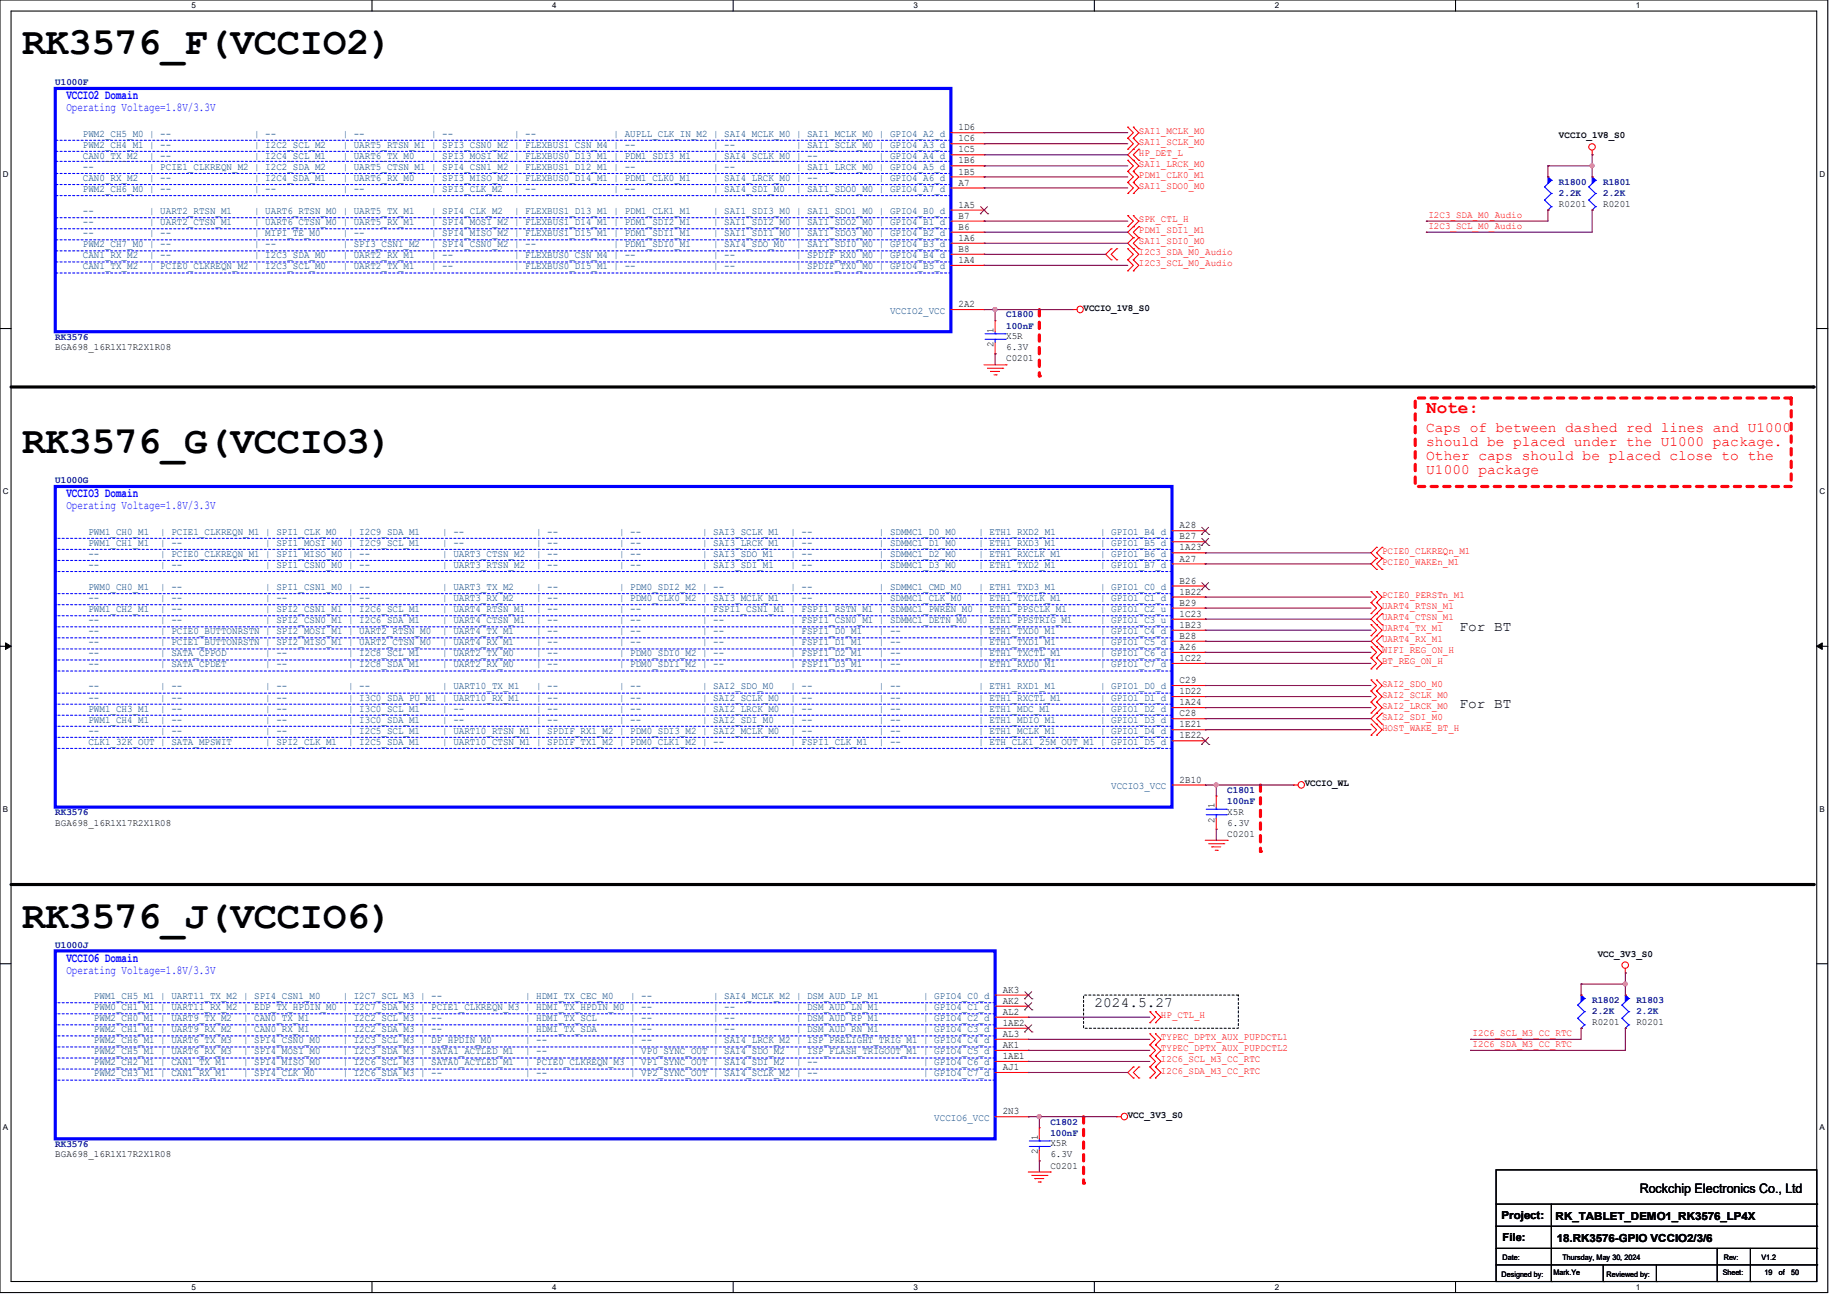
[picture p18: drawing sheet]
<svg xmlns="http://www.w3.org/2000/svg" width="297mm" height="210mm" viewBox="0 0 297 210" stroke-linecap="round" stroke-linejoin="round" font-family="sans-serif">
<defs><g id="words">
<g font-size="6.2">
<text x="3.6" y="8.8">RK3576_F(VCCIO2)</text>
<text x="3.6" y="72.8">RK3576_G(VCCIO3)</text>
<text x="3.6" y="149.2">RK3576_J(VCCIO6)</text>
</g>
<text font-size="2.8" fill="#f00" x="229.4" y="66.4">Note:</text>
<g font-size="2.3" fill="#f00">
<text x="229.4" y="69.4">Caps of between dashed red lines and U1000</text>
<text x="229.4" y="71.7">should be placed under the U1000 package.</text>
<text x="229.4" y="74">Other caps should be placed close to the</text>
<text x="229.4" y="76.3">U1000 package</text>
</g>
<g font-size="2.3">
<text x="234.7" y="101.4">For BT</text>
<text x="234.7" y="113.9">For BT</text>
<text x="176" y="161.9">2024.5.27</text>
</g>
<g font-size="2.1" fill="#00f">
<text x="10.7" y="16">VCCIO2 Domain</text>
<text x="10.7" y="80">VCCIO3 Domain</text>
<text x="10.7" y="154.6">VCCIO6 Domain</text>
</g>
<text font-size="2.1" x="263.7" y="191.9">Rockchip Electronics Co., Ltd</text>
<g font-size="1.9" fill="#00f">
<text x="10.7" y="17.9">Operating Voltage=1.8V/3.3V</text>
<text x="10.7" y="81.9">Operating Voltage=1.8V/3.3V</text>
<text x="10.7" y="156.5">Operating Voltage=1.8V/3.3V</text>
</g>
<g font-size="1.8">
<text x="241.5" y="196">Project:</text>
<text x="250.2" y="196.2">RK_TABLET_DEMO1_RK3576_LP4X</text>
<text x="241.6" y="199.6">File:</text>
<text x="250.4" y="199.7">18.RK3576-GPIO VCCIO2/3/6</text>
</g>
<g font-size="1.6" fill="#000080">
<text x="8.9" y="13.7">U1000F</text>
<text x="250.7" y="29.7">R1800</text>
<text x="257.8" y="29.7">R1801</text>
<text x="250.7" y="31.5">2.2K</text>
<text x="257.8" y="31.5">2.2K</text>
<text x="161.8" y="51.1">C1800</text>
<text x="161.8" y="52.8">100nF</text>
<text x="8.9" y="54.6">RK3576</text>
<text x="8.9" y="77.7">U1000G</text>
<text x="8.9" y="131.1">RK3576</text>
<text x="197.4" y="127.5">C1801</text>
<text x="197.4" y="129.3">100nF</text>
<text x="8.9" y="152.4">U1000J</text>
<text x="256" y="161.3">R1802</text>
<text x="263.1" y="161.3">R1803</text>
<text x="256" y="163.1">2.2K</text>
<text x="263.1" y="163.1">2.2K</text>
<text x="8.9" y="184.4">RK3576</text>
<text x="168.9" y="180.8">C1802</text>
<text x="168.9" y="182.6">100nF</text>
</g>
<g font-size="1.6" fill="#004080">
<text x="13.3" y="22">PWM2_CH5_M0 | --</text>
<text x="13.3" y="23.7">PWM2_CH4_M1 | --</text>
<text x="40.9" y="22">| --</text>
<text x="40.9" y="23.7">| I2C2_SCL_M2</text>
<text x="55.1" y="22">| --</text>
<text x="55.1" y="23.7">| UART5_RTSN_M1 | SPI3_CSN0_M2 | FLEXBUS1_CSN_M4 | --</text>
<text x="69.3" y="22">| --</text>
<text x="82.7" y="22">| --</text>
<text x="98.7" y="22">| AUPLL_CLK_IN_M2 | SAI4_MCLK_M0 | SAI1_MCLK_M0 | GPIO4_A2_d</text>
<text x="114.7" y="23.7">| --</text>
<text x="128" y="23.7">| SAI1_SCLK_M0 | GPIO4_A3_d</text>
<text x="13.3" y="25.5">CAN0_TX_M2</text>
<text x="13.3" y="27.3">--</text>
<text x="13.3" y="29.1">CAN0_RX_M2</text>
<text x="24" y="25.5">| --</text>
<text x="24" y="27.3">| PCIE1_CLKREQN_M2 | I2C2_SDA_M2</text>
<text x="24" y="29.1">| --</text>
<text x="40.9" y="25.5">| I2C4_SCL_M1</text>
<text x="40.9" y="29.1">| I2C4_SDA_M1</text>
<text x="55.1" y="25.5">| UART6_TX_M0</text>
<text x="55.1" y="27.3">| UART5_CTSN_M1 | SPI4_CSN1_M2 | FLEXBUS1_D12_M1 | --</text>
<text x="55.1" y="29.1">| UART6_RX_M0</text>
<text x="69.3" y="25.5">| SPI3_MOSI_M2 | FLEXBUS0_D13_M1 | PDM1_SDI3_M1</text>
<text x="69.3" y="29.1">| SPI3_MISO_M2 | FLEXBUS0_D14_M1 | PDM1_CLK0_M1</text>
<text x="114.7" y="25.5">| SAI4_SCLK_M0 | --</text>
<text x="114.7" y="27.3">| --</text>
<text x="114.7" y="29.1">| SAI4_LRCK_M0 | --</text>
<text x="128" y="27.3">| SAI1_LRCK_M0 | GPIO4_A5_d</text>
<text x="141.3" y="25.5">| GPIO4_A4_d</text>
<text x="141.3" y="29.1">| GPIO4_A6_d</text>
<text x="13.3" y="30.9">PWM2_CH6_M0 | --</text>
<text x="13.3" y="34.4">--</text>
<text x="24" y="34.4">| UART2_RTSN_M1</text>
<text x="40.9" y="30.9">| --</text>
<text x="40.9" y="34.4">| UART6_RTSN_M0 | UART5_TX_M1</text>
<text x="55.1" y="30.9">| --</text>
<text x="69.3" y="30.9">| SPI3_CLK_M2</text>
<text x="69.3" y="34.4">| SPI4_CLK_M2</text>
<text x="82.7" y="30.9">| --</text>
<text x="82.7" y="34.4">| FLEXBUS1_D13_M1 | PDM1_CLK1_M1</text>
<text x="98.7" y="30.9">| --</text>
<text x="114.7" y="30.9">| SAI4_SDI_M0</text>
<text x="114.7" y="34.4">| SAI1_SDI3_M0 | SAI1_SDO1_M0 | GPIO4_B0_d</text>
<text x="128" y="30.9">| SAI1_SDO0_M0 | GPIO4_A7_d</text>
<text x="13.3" y="36.2">--</text>
<text x="13.3" y="38">--</text>
<text x="13.3" y="39.8">PWM2_CH7_M0 | --</text>
<text x="13.3" y="41.5">CAN1_RX_M2</text>
<text x="24" y="36.2">| UART2_CTSN_M1</text>
<text x="24" y="38">| --</text>
<text x="24" y="41.5">| --</text>
<text x="40.9" y="36.2">| UART6_CTSN_M0 | UART5_RX_M1</text>
<text x="40.9" y="38">| MIPI_TE_M0</text>
<text x="40.9" y="39.8">| --</text>
<text x="40.9" y="41.5">| I2C3_SDA_M0</text>
<text x="55.1" y="38">| --</text>
<text x="55.1" y="39.8">| SPI3_CSN1_M2</text>
<text x="55.1" y="41.5">| UART2_RX_M1</text>
<text x="69.3" y="36.2">| SPI4_MOSI_M2 | FLEXBUS1_D14_M1 | PDM1_SDI2_M1</text>
<text x="69.3" y="38">| SPI4_MISO_M2 | FLEXBUS1_D15_M1 | PDM1_SDI1_M1</text>
<text x="69.3" y="39.8">| SPI4_CSN0_M2 | --</text>
<text x="69.3" y="41.5">| --</text>
<text x="82.7" y="41.5">| FLEXBUS0_CSN_M4 | --</text>
<text x="98.7" y="39.8">| PDM1_SDI0_M1</text>
<text x="114.7" y="36.2">| SAI1_SDI2_M0 | SAI1_SDO2_M0 | GPIO4_B1_d</text>
<text x="114.7" y="38">| SAI1_SDI1_M0 | SAI1_SDO3_M0 | GPIO4_B2_d</text>
<text x="114.7" y="39.8">| SAI4_SDO_M0</text>
<text x="114.7" y="41.5">| --</text>
<text x="128" y="39.8">| SAI1_SDI0_M0 | GPIO4_B3_d</text>
<text x="128" y="41.5">| SPDIF_RX0_M0 | GPIO4_B4_d</text>
<text x="13.3" y="43.3">CAN1_TX_M2</text>
<text x="24" y="43.3">| PCIE0_CLKREQN_M2 | I2C3_SCL_M0</text>
<text x="55.1" y="43.3">| UART2_TX_M1</text>
<text x="69.3" y="43.3">| --</text>
<text x="82.7" y="43.3">| FLEXBUS0_D15_M1 | --</text>
<text x="114.7" y="43.3">| --</text>
<text x="128" y="43.3">| SPDIF_TX0_M0 | GPIO4_B5_d</text>
<text x="143.1" y="50.4">VCCIO2_VCC</text>
<text x="14.2" y="86">PWM1_CH0_M1</text>
<text x="14.2" y="87.8">PWM1_CH1_M1</text>
<text x="14.2" y="89.5">--</text>
<text x="25.8" y="86">| PCIE1_CLKREQN_M1 | SPI1_CLK_M0</text>
<text x="25.8" y="87.8">| --</text>
<text x="25.8" y="89.5">| PCIE0_CLKREQN_M1 | SPI1_MISO_M0 | --</text>
<text x="42.7" y="87.8">| SPI1_MOSI_M0 | I2C9_SCL_M1</text>
<text x="56" y="86">| I2C9_SDA_M1</text>
<text x="71.1" y="86">| --</text>
<text x="71.1" y="87.8">| --</text>
<text x="71.1" y="89.5">| UART3_CTSN_M2</text>
<text x="86.2" y="86">| --</text>
<text x="86.2" y="87.8">| --</text>
<text x="86.2" y="89.5">| --</text>
<text x="99.6" y="86">| --</text>
<text x="99.6" y="87.8">| --</text>
<text x="99.6" y="89.5">| --</text>
<text x="112.9" y="86">| SAI3_SCLK_M1</text>
<text x="112.9" y="87.8">| SAI3_LRCK_M1</text>
<text x="112.9" y="89.5">| SAI3_SDO_M1</text>
<text x="127.1" y="86">| --</text>
<text x="127.1" y="87.8">| --</text>
<text x="127.1" y="89.5">| --</text>
<text x="141.3" y="86">| SDMMC1_D0_M0</text>
<text x="141.3" y="87.8">| SDMMC1_D1_M0</text>
<text x="141.3" y="89.5">| SDMMC1_D2_M0</text>
<text x="157.4" y="86">| ETH1_RXD2_M1</text>
<text x="157.4" y="87.8">| ETH1_RXD3_M1</text>
<text x="157.4" y="89.5">| ETH1_RXCLK_M1</text>
<text x="176.9" y="86">| GPIO1_B4_d</text>
<text x="176.9" y="87.8">| GPIO1_B5_d</text>
<text x="176.9" y="89.5">| GPIO1_B6_d</text>
<text x="14.2" y="91.3">--</text>
<text x="14.2" y="94.9">PWM0_CH0_M1</text>
<text x="25.8" y="91.3">| --</text>
<text x="25.8" y="94.9">| --</text>
<text x="42.7" y="91.3">| SPI1_CSN0_M0 | --</text>
<text x="42.7" y="94.9">| SPI1_CSN1_M0 | --</text>
<text x="71.1" y="91.3">| UART3_RTSN_M2</text>
<text x="71.1" y="94.9">| UART3_TX_M2</text>
<text x="86.2" y="91.3">| --</text>
<text x="86.2" y="94.9">| --</text>
<text x="99.6" y="91.3">| --</text>
<text x="99.6" y="94.9">| PDM0_SDI2_M2 | --</text>
<text x="112.9" y="91.3">| SAI3_SDI_M1</text>
<text x="127.1" y="91.3">| --</text>
<text x="127.1" y="94.9">| --</text>
<text x="141.3" y="91.3">| SDMMC1_D3_M0</text>
<text x="141.3" y="94.9">| SDMMC1_CMD_M0</text>
<text x="157.4" y="91.3">| ETH1_TXD2_M1</text>
<text x="157.4" y="94.9">| ETH1_TXD3_M1</text>
<text x="176.9" y="91.3">| GPIO1_B7_d</text>
<text x="176.9" y="94.9">| GPIO1_C0_d</text>
<text x="14.2" y="96.6">--</text>
<text x="14.2" y="98.4">PWM1_CH2_M1</text>
<text x="14.2" y="100.2">--</text>
<text x="14.2" y="102">--</text>
<text x="25.8" y="96.6">| --</text>
<text x="25.8" y="98.4">| --</text>
<text x="25.8" y="100.2">| --</text>
<text x="25.8" y="102">| PCIE0_BUTTONRSTN | SPI2_MOSI_M1 | UART2_RTSN_M0</text>
<text x="42.7" y="96.6">| --</text>
<text x="42.7" y="98.4">| SPI2_CSN1_M1 | I2C6_SCL_M1</text>
<text x="42.7" y="100.2">| SPI2_CSN0_M1 | I2C6_SDA_M1</text>
<text x="56" y="96.6">| --</text>
<text x="71.1" y="96.6">| UART3_RX_M2</text>
<text x="71.1" y="98.4">| UART4_RTSN_M1</text>
<text x="71.1" y="100.2">| UART4_CTSN_M1</text>
<text x="71.1" y="102">| UART4_TX_M1</text>
<text x="86.2" y="96.6">| --</text>
<text x="86.2" y="98.4">| --</text>
<text x="86.2" y="100.2">| --</text>
<text x="86.2" y="102">| --</text>
<text x="99.6" y="96.6">| PDM0_CLK0_M2 | SAI3_MCLK_M1</text>
<text x="99.6" y="98.4">| --</text>
<text x="99.6" y="100.2">| --</text>
<text x="99.6" y="102">| --</text>
<text x="112.9" y="98.4">| FSPI1_CSN1_M1 | FSPI1_RSTN_M1 | SDMMC1_PWREN_M0 | ETH1_PPSCLK_M1</text>
<text x="112.9" y="100.2">| --</text>
<text x="112.9" y="102">| --</text>
<text x="127.1" y="96.6">| --</text>
<text x="127.1" y="100.2">| FSPI1_CSN0_M1 | SDMMC1_DETN_M0</text>
<text x="127.1" y="102">| FSPI1_D0_M1</text>
<text x="141.3" y="96.6">| SDMMC1_CLK_M0</text>
<text x="141.3" y="102">| --</text>
<text x="157.4" y="96.6">| ETH1_TXCLK_M1</text>
<text x="157.4" y="100.2">| ETH1_PPSTRIG_M1</text>
<text x="157.4" y="102">| ETH1_TXD0_M1</text>
<text x="176.9" y="96.6">| GPIO1_C1_d</text>
<text x="176.9" y="98.4">| GPIO1_C2_u</text>
<text x="176.9" y="100.2">| GPIO1_C3_u</text>
<text x="176.9" y="102">| GPIO1_C4_d</text>
<text x="14.2" y="103.8">--</text>
<text x="14.2" y="105.5">--</text>
<text x="14.2" y="107.3">--</text>
<text x="25.8" y="103.8">| PCIE1_BUTTONRSTN | SPI2_MISO_M1 | UART2_CTSN_M0</text>
<text x="25.8" y="105.5">| SATA_CPPOD</text>
<text x="25.8" y="107.3">| SATA_CPDET</text>
<text x="42.7" y="105.5">| --</text>
<text x="42.7" y="107.3">| --</text>
<text x="56" y="105.5">| I2C8_SCL_M1</text>
<text x="56" y="107.3">| I2C8_SDA_M1</text>
<text x="71.1" y="103.8">| UART4_RX_M1</text>
<text x="71.1" y="105.5">| UART2_TX_M0</text>
<text x="71.1" y="107.3">| UART2_RX_M0</text>
<text x="86.2" y="103.8">| --</text>
<text x="86.2" y="105.5">| --</text>
<text x="86.2" y="107.3">| --</text>
<text x="99.6" y="103.8">| --</text>
<text x="99.6" y="105.5">| PDM0_SDI0_M2 | --</text>
<text x="99.6" y="107.3">| PDM0_SDI1_M2 | --</text>
<text x="112.9" y="103.8">| --</text>
<text x="127.1" y="103.8">| FSPI1_D1_M1</text>
<text x="127.1" y="105.5">| FSPI1_D2_M1</text>
<text x="127.1" y="107.3">| FSPI1_D3_M1</text>
<text x="141.3" y="103.8">| --</text>
<text x="141.3" y="105.5">| --</text>
<text x="141.3" y="107.3">| --</text>
<text x="157.4" y="103.8">| ETH1_TXD1_M1</text>
<text x="157.4" y="105.5">| ETH1_TXCTL_M1</text>
<text x="157.4" y="107.3">| ETH1_RXD0_M1</text>
<text x="176.9" y="103.8">| GPIO1_C5_d</text>
<text x="176.9" y="105.5">| GPIO1_C6_d</text>
<text x="176.9" y="107.3">| GPIO1_C7_d</text>
<text x="14.2" y="110.9">--</text>
<text x="14.2" y="112.7">--</text>
<text x="25.8" y="110.9">| --</text>
<text x="25.8" y="112.7">| --</text>
<text x="42.7" y="110.9">| --</text>
<text x="42.7" y="112.7">| --</text>
<text x="56" y="110.9">| --</text>
<text x="56" y="112.7">| I3C0_SDA_PU_M1 | UART10_RX_M1</text>
<text x="71.1" y="110.9">| UART10_TX_M1</text>
<text x="86.2" y="110.9">| --</text>
<text x="86.2" y="112.7">| --</text>
<text x="99.6" y="110.9">| --</text>
<text x="99.6" y="112.7">| --</text>
<text x="112.9" y="110.9">| SAI2_SDO_M0</text>
<text x="112.9" y="112.7">| SAI2_SCLK_M0</text>
<text x="127.1" y="110.9">| --</text>
<text x="127.1" y="112.7">| --</text>
<text x="141.3" y="110.9">| --</text>
<text x="141.3" y="112.7">| --</text>
<text x="157.4" y="110.9">| ETH1_RXD1_M1</text>
<text x="157.4" y="112.7">| ETH1_RXCTL_M1</text>
<text x="176.9" y="110.9">| GPIO1_D0_d</text>
<text x="176.9" y="112.7">| GPIO1_D1_d</text>
<text x="14.2" y="114.4">PWM1_CH3_M1</text>
<text x="14.2" y="116.2">PWM1_CH4_M1</text>
<text x="14.2" y="118">--</text>
<text x="14.2" y="119.8">CLK1_32K_OUT | SATA_MPSWIT</text>
<text x="25.8" y="114.4">| --</text>
<text x="25.8" y="116.2">| --</text>
<text x="25.8" y="118">| --</text>
<text x="42.7" y="114.4">| --</text>
<text x="42.7" y="116.2">| --</text>
<text x="42.7" y="118">| --</text>
<text x="42.7" y="119.8">| SPI2_CLK_M1</text>
<text x="56" y="114.4">| I3C0_SCL_M1</text>
<text x="56" y="116.2">| I3C0_SDA_M1</text>
<text x="56" y="118">| I2C5_SCL_M1</text>
<text x="56" y="119.8">| I2C5_SDA_M1</text>
<text x="71.1" y="114.4">| --</text>
<text x="71.1" y="116.2">| --</text>
<text x="71.1" y="118">| UART10_RTSN_M1 | SPDIF_RX1_M2 | PDM0_SDI3_M2 | SAI2_MCLK_M0</text>
<text x="71.1" y="119.8">| UART10_CTSN_M1 | SPDIF_TX1_M2 | PDM0_CLK1_M2 | --</text>
<text x="86.2" y="114.4">| --</text>
<text x="86.2" y="116.2">| --</text>
<text x="99.6" y="114.4">| --</text>
<text x="99.6" y="116.2">| --</text>
<text x="112.9" y="114.4">| SAI2_LRCK_M0</text>
<text x="112.9" y="116.2">| SAI2_SDI_M0</text>
<text x="127.1" y="114.4">| --</text>
<text x="127.1" y="116.2">| --</text>
<text x="127.1" y="118">| --</text>
<text x="127.1" y="119.8">| FSPI1_CLK_M1</text>
<text x="141.3" y="114.4">| --</text>
<text x="141.3" y="116.2">| --</text>
<text x="141.3" y="118">| --</text>
<text x="141.3" y="119.8">| --</text>
<text x="157.4" y="114.4">| ETH1_MDC_M1</text>
<text x="157.4" y="116.2">| ETH1_MDIO_M1</text>
<text x="157.4" y="118">| ETH1_MCLK_M1</text>
<text x="157.4" y="119.8">| ETH_CLK1_25M_OUT_M1 | GPIO1_D5_d</text>
<text x="176.9" y="114.4">| GPIO1_D2_d</text>
<text x="176.9" y="116.2">| GPIO1_D3_d</text>
<text x="176.9" y="118">| GPIO1_D4_d</text>
<text x="178.7" y="126.9">VCCIO3_VCC</text>
<text x="15.1" y="160.7">PWM1_CH5_M1 | UART11_TX_M2 | SPI4_CSN1_M0</text>
<text x="55.1" y="160.7">| I2C7_SCL_M3 | --</text>
<text x="84.5" y="160.7">| HDMI_TX_CEC_M0</text>
<text x="101.3" y="160.7">| --</text>
<text x="114.7" y="160.7">| SAI4_MCLK_M2 | DSM_AUD_LP_M1</text>
<text x="148.5" y="160.7">| GPIO4_C0_d</text>
<text x="15.1" y="162.4">PWM0_CH1_M1 | UART11_RX_M2 | EDP_TX_HPDIN_M0 | I2C7_SDA_M3 | PCIE1_CLKREQN_M3 | HDMI_TX_HPDIN_M0 | --</text>
<text x="15.1" y="164.2">PWM2_CH0_M1 | UART9_TX_M2</text>
<text x="15.1" y="166">PWM2_CH1_M1 | UART9_RX_M2</text>
<text x="15.1" y="167.8">PWM2_CH6_M1 | UART6_TX_M3</text>
<text x="39.1" y="164.2">| CAN0_TX_M1</text>
<text x="39.1" y="166">| CAN0_RX_M1</text>
<text x="39.1" y="167.8">| SPI4_CSN0_M0</text>
<text x="55.1" y="164.2">| I2C2_SCL_M3 | --</text>
<text x="55.1" y="166">| I2C2_SDA_M3 | --</text>
<text x="55.1" y="167.8">| I2C3_SCL_M3 | DP_HPDIN_M0</text>
<text x="84.5" y="164.2">| HDMI_TX_SCL</text>
<text x="84.5" y="166">| HDMI_TX_SDA</text>
<text x="84.5" y="167.8">| --</text>
<text x="101.3" y="164.2">| --</text>
<text x="101.3" y="166">| --</text>
<text x="101.3" y="167.8">| --</text>
<text x="114.7" y="162.4">| --</text>
<text x="114.7" y="164.2">| --</text>
<text x="114.7" y="166">| --</text>
<text x="114.7" y="167.8">| SAI4_LRCK_M2 | ISP_PRELIGHT_TRIG_M1 | GPIO4_C4_d</text>
<text x="128" y="162.4">| DSM_AUD_LN_M1</text>
<text x="128" y="164.2">| DSM_AUD_RP_M1</text>
<text x="128" y="166">| DSM_AUD_RN_M1</text>
<text x="148.5" y="162.4">| GPIO4_C1_d</text>
<text x="148.5" y="164.2">| GPIO4_C2_d</text>
<text x="148.5" y="166">| GPIO4_C3_d</text>
<text x="15.1" y="169.5">PWM2_CH5_M1 | UART6_RX_M3</text>
<text x="15.1" y="171.3">PWM2_CH2_M1 | CAN1_TX_M1</text>
<text x="15.1" y="173.1">PWM2_CH3_M1 | CAN1_RX_M1</text>
<text x="39.1" y="169.5">| SPI4_MOSI_M0</text>
<text x="39.1" y="171.3">| SPI4_MISO_M0</text>
<text x="39.1" y="173.1">| SPI4_CLK_M0</text>
<text x="55.1" y="169.5">| I2C3_SDA_M3 | SATA1_ACTLED_M1</text>
<text x="55.1" y="171.3">| I2C6_SCL_M3 | SATA0_ACTLED_M1</text>
<text x="55.1" y="173.1">| I2C6_SDA_M3 | --</text>
<text x="84.5" y="169.5">| --</text>
<text x="84.5" y="171.3">| PCIE0_CLKREQN_M3 | VP1_SYNC_OUT | SAI4_SDI_M2</text>
<text x="84.5" y="173.1">| --</text>
<text x="101.3" y="169.5">| VP0_SYNC_OUT | SAI4_SDO_M2</text>
<text x="101.3" y="173.1">| VP2_SYNC_OUT | SAI4_SCLK_M2 | --</text>
<text x="128" y="169.5">| ISP_FLASH_TRIGOUT_M1 | GPIO4_C5_d</text>
<text x="128" y="171.3">| --</text>
<text x="148.5" y="171.3">| GPIO4_C6_d</text>
<text x="148.5" y="173.1">| GPIO4_C7_d</text>
<text x="150.2" y="180.2">VCCIO6_VCC</text>
</g>
<g font-size="1.6">
<text x="154.1" y="21">1D6</text>
<text x="154.1" y="22.7">1C6</text>
<text x="250.7" y="22.3">VCCIO_1V8_S0</text>
<text x="154.1" y="24.5">1C5</text>
<text x="154.1" y="26.3">1B6</text>
<text x="154.1" y="28.1">1B5</text>
<text x="154.1" y="29.8">A7</text>
<text x="154.1" y="33.4">1A5</text>
<text x="154.1" y="35.2">B7</text>
<text x="250.7" y="33.2">R0201</text>
<text x="257.8" y="33.2">R0201</text>
<text x="154.1" y="37">B6</text>
<text x="154.1" y="38.7">1A6</text>
<text x="154.1" y="40.5">B8</text>
<text x="154.1" y="42.3">1A4</text>
<text x="154.1" y="49.4">2A2</text>
<text x="159.8" y="53.5" transform="rotate(-90 159.8 53.5)">1</text>
<text x="174.2" y="50">VCCIO_1V8_S0</text>
<text x="8.9" y="56.3">BGA698_16R1X17R2X1R08</text>
<text x="159.8" y="55.8" transform="rotate(-90 159.8 55.8)">2</text>
<text x="161.8" y="58.1">C0201</text>
<text x="161.8" y="54.6">X5R</text>
<text x="161.8" y="56.3">6.3V</text>
<text x="189.7" y="85">A28</text>
<text x="189.7" y="86.7">B27</text>
<text x="189.7" y="88.5">1A23</text>
<text x="189.7" y="90.3">A27</text>
<text x="189.7" y="93.9">B26</text>
<text x="189.7" y="95.6">1B22</text>
<text x="189.7" y="97.4">B29</text>
<text x="189.7" y="99.2">1C23</text>
<text x="189.7" y="101">1B23</text>
<text x="189.7" y="102.7">B28</text>
<text x="189.7" y="104.5">A26</text>
<text x="189.7" y="106.3">1C22</text>
<text x="189.7" y="109.9">C29</text>
<text x="189.7" y="111.6">1D22</text>
<text x="189.7" y="113.4">1A24</text>
<text x="189.7" y="115.2">C28</text>
<text x="189.7" y="117">1E21</text>
<text x="189.7" y="118.7">1E22</text>
<text x="189.7" y="125.9">2B10</text>
<text x="195.3" y="130" transform="rotate(-90 195.3 130)">1</text>
<text x="197.4" y="131">X5R</text>
<text x="209.8" y="126.4">VCCIO_WL</text>
<text x="8.9" y="132.8">BGA698_16R1X17R2X1R08</text>
<text x="195.3" y="132.3" transform="rotate(-90 195.3 132.3)">2</text>
<text x="197.4" y="134.6">C0201</text>
<text x="197.4" y="132.8">6.3V</text>
<text x="256.9" y="153.8">VCC_3V3_S0</text>
<text x="161.2" y="159.6">AK3</text>
<text x="161.2" y="161.4">AK2</text>
<text x="161.2" y="163.2">AL2</text>
<text x="161.2" y="165">1AE2</text>
<text x="161.2" y="166.8">AL3</text>
<text x="256" y="164.8">R0201</text>
<text x="263.1" y="164.8">R0201</text>
<text x="161.2" y="168.5">AK1</text>
<text x="161.2" y="170.3">1AE1</text>
<text x="161.2" y="172.1">AJ1</text>
<text x="161.2" y="179.2">2N3</text>
<text x="181.4" y="179.8">VCC_3V3_S0</text>
<text x="166.9" y="185.6" transform="rotate(-90 166.9 185.6)">2</text>
<text x="166.9" y="183.3" transform="rotate(-90 166.9 183.3)">1</text>
<text x="168.9" y="184.4">X5R</text>
<text x="8.9" y="186.1">BGA698_16R1X17R2X1R08</text>
<text x="168.9" y="187.9">C0201</text>
<text x="168.9" y="186.1">6.3V</text>
</g>
<g font-size="1.6" fill="#f00">
<text x="183.1" y="21.5">SAI1_MCLK_M0</text>
<text x="183.1" y="23.3">SAI1_SCLK_M0</text>
<text x="183.1" y="26.8">SAI1_LRCK_M0</text>
<text x="183.1" y="25.1">HP_DET_L</text>
<text x="183.1" y="28.6">PDM1_CLK0_M1</text>
<text x="183.1" y="30.4">SAI1_SDO0_M0</text>
<text x="183.1" y="35.7">SPK_CTL_H</text>
<text x="229.7" y="35">I2C3_SDA_M0_Audio</text>
<text x="183.1" y="41.1">I2C3_SDA_M0_Audio</text>
<text x="183.1" y="39.3">SAI1_SDI0_M0</text>
<text x="183.1" y="37.5">PDM1_SDI1_M1</text>
<text x="229.7" y="36.8">I2C3_SCL_M0_Audio</text>
<text x="183.1" y="42.8">I2C3_SCL_M0_Audio</text>
<text x="222.2" y="89.1">PCIE0_CLKREQn_M1</text>
<text x="222.2" y="90.8">PCIE0_WAKEn_M1</text>
<text x="222.2" y="98">UART4_RTSN_M1</text>
<text x="222.2" y="99.7">UART4_CTSN_M1</text>
<text x="222.2" y="101.5">UART4_TX_M1</text>
<text x="222.2" y="96.2">PCIE0_PERSTn_M1</text>
<text x="222.2" y="103.3">UART4_RX_M1</text>
<text x="222.2" y="105.1">WIFI_REG_ON_H</text>
<text x="222.2" y="106.8">BT_REG_ON_H</text>
<text x="222.2" y="110.4">SAI2_SDO_M0</text>
<text x="222.2" y="112.2">SAI2_SCLK_M0</text>
<text x="222.2" y="114">SAI2_LRCK_M0</text>
<text x="222.2" y="115.7">SAI2_SDI_M0</text>
<text x="222.2" y="117.5">HOST_WAKE_BT_H</text>
<text x="186.7" y="167.3">TYPEC_DPTX_AUX_PUPDCTL1</text>
<text x="186.7" y="163.7">HP_CTL_H</text>
<text x="236.8" y="166.6">I2C6_SCL_M3_CC_RTC</text>
<text x="186.7" y="169.1">TYPEC_DPTX_AUX_PUPDCTL2</text>
<text x="186.7" y="172.6">I2C6_SDA_M3_CC_RTC</text>
<text x="186.7" y="170.9">I2C6_SCL_M3_CC_RTC</text>
<text x="236.8" y="168.4">I2C6_SDA_M3_CC_RTC</text>
</g>
<g font-size="1.3">
<text x="30.8" y="1.3">5</text>
<text x="88.8" y="1.3">4</text>
<text x="146.9" y="1.3">3</text>
<text x="205" y="1.3">2</text>
<text x="263.1" y="1.3">1</text>
<text x=".5" y="28.4">D</text>
<text x="292.6" y="28.4">D</text>
<text x=".5" y="79.5">C</text>
<text x="292.6" y="79.5">C</text>
<text x=".5" y="130.6">B</text>
<text x="292.6" y="130.6">B</text>
<text x=".5" y="181.7">A</text>
<text x="292.6" y="181.7">A</text>
<text x="30.8" y="207.4">5</text>
<text x="88.8" y="207.4">4</text>
<text x="146.9" y="207.4">3</text>
<text x="205" y="207.4">2</text>
<text x="263.1" y="207.4">1</text>
</g>
<g font-size="1.2">
<text x="241.6" y="202.6">Date:</text>
<text x="251.2" y="202.6">Thursday, May 30, 2024</text>
<text x="277.2" y="202.6">Rev:</text>
<text x="283.2" y="202.6">V1.2</text>
<text x="241.5" y="205.3">Designed by:</text>
<text x="249.8" y="205.1">Mark.Ye</text>
<text x="258.4" y="205.3">Reviewed by:</text>
<text x="277" y="205.1">Sheet:</text>
<text x="283.8" y="205.1">19</text>
<text x="286" y="205.1">of</text>
<text x="288" y="205.1">50</text>
</g>
</g></defs>
<path d="M0 0h293.9v207.9h-293.9zM1.8 1.8h290.3v204.3h-290.3z" fill="none" stroke="#000" stroke-width=".17"/>
<g fill="#fff">
<path d="M30.8 .2h.7v1.4h-.7z"/>
<path d="M30.8 206.2h.7v1.4h-.7z"/>
</g>
<path d="M59.8 0v1.8M59.8 206.1v1.8" fill="none" stroke="#000" stroke-width=".17"/>
<g fill="#fff">
<path d="M88.8 .2h.7v1.4h-.7z"/>
<path d="M88.8 206.2h.7v1.4h-.7z"/>
</g>
<path d="M117.9 0v1.8M117.9 206.1v1.8" fill="none" stroke="#000" stroke-width=".17"/>
<g fill="#fff">
<path d="M146.9 .2h.7v1.4h-.7z"/>
<path d="M146.9 206.2h.7v1.4h-.7z"/>
</g>
<path d="M176 0v1.8M176 206.1v1.8" fill="none" stroke="#000" stroke-width=".17"/>
<g fill="#fff">
<path d="M205 .2h.7v1.4h-.7z"/>
<path d="M205 206.2h.7v1.4h-.7z"/>
</g>
<path d="M234.1 0v1.8M234.1 206.1v1.8" fill="none" stroke="#000" stroke-width=".17"/>
<g fill="#fff">
<path d="M263.1 .2h.6v1.4h-.6z"/>
<path d="M263.1 206.2h.6v1.4h-.6z"/>
<path d="M.5 27.3h.9v1.4h-.9z"/>
<path d="M292.6 27.3h.9v1.4h-.9z"/>
<path d="M.5 78.4h.9v1.4h-.9z"/>
<path d="M292.6 78.4h.9v1.4h-.9z"/>
</g>
<path d="M0 52.8h1.8M292.1 52.8h1.8" fill="none" stroke="#000" stroke-width=".17"/>
<g fill="#fff">
<path d="M.5 129.5h.8v1.4h-.8z"/>
<path d="M292.6 129.5h.8v1.4h-.8z"/>
</g>
<path d="M0 103.9h1.8M292.1 103.9h1.8" fill="none" stroke="#000" stroke-width=".17"/>
<path d="M.9 103.4l.9 .5-.9 .5zM292.1 103.9l.9-.5v1z" fill="#000" stroke="#000" stroke-width=".16"/>
<g fill="#fff">
<path d="M.5 180.5h.8v1.4h-.8z"/>
<path d="M292.6 180.5h.8v1.4h-.8z"/>
</g>
<path d="M0 155h1.8M292.1 155h1.8" fill="none" stroke="#000" stroke-width=".17"/>
<path d="M167.1 49.8v10.7" fill="none" stroke="#f00" stroke-width=".51" stroke-dasharray="1 1"/>
<circle cx="167.1" cy="60.5" r=".25" fill="#f00" stroke-dasharray="1 1"/>
<path d="M202.7 126.2v10.7" fill="none" stroke="#f00" stroke-width=".51" stroke-dasharray="1 1"/>
<circle cx="202.7" cy="136.9" r=".25" fill="#f00" stroke-dasharray="1 1"/>
<path d="M174.2 179.6v10.6" fill="none" stroke="#f00" stroke-width=".51" stroke-dasharray="1 1"/>
<circle cx="174.2" cy="190.2" r=".25" fill="#f00" stroke-dasharray="1 1"/>
<path d="M1.8 62.2h289.8M1.8 142.2h289.8" fill="none" stroke="#000" stroke-width=".51"/>
<g fill="#000">
<circle cx="291.6" cy="62.2" r=".25"/>
<circle cx="291.6" cy="142.2" r=".25"/>
</g>
<path d="M227.6 64h60.4v14.2h-60.4z" fill="none" stroke="#f00" stroke-width=".51" stroke-dasharray="1 1"/>
<path d="M174.2 160h24.9v5.4h-24.9z" fill="none" stroke="#000" stroke-width=".17" stroke-dasharray=".3"/>
<g fill="none" stroke="#f00" stroke-width=".17">
<path d="M152.9 21.3h5.3M152.9 23.1h5.3M152.9 24.9h5.3M152.9 26.7h5.3M152.9 28.4h5.3M152.9 30.2h5.3M152.9 33.8h5.3M152.9 35.6h5.3M152.9 37.3h5.3M152.9 39.1h5.3M158.2 21.3h.1M158.2 23.1h.1"/>
<path d="M158.2 24.9h.1M158.2 26.7h.1M158.2 28.4h.1M158.2 30.2h.1M158.2 33.8h.1M158.2 35.6h.1M158.2 37.3h.1M158.2 39.1h.1M181.4 20.4h.1M181.4 22.2h.1M181.4 24h.1M181.4 25.8h.1"/>
<path d="M181.4 27.6h.1M181.4 29.3h.1M181.4 31.1h.1M181.4 36.4h.1M181.4 34.7h.1M181.4 20.4l.8 .9-.8 .9M181.4 22.2l.8 .9-.8 .9M181.4 25.8l.8 .9-.8 .9M181.4 29.3l.8 .9-.8 .9M181.4 34.7l.8 .9-.8 .8M181.4 27.6l.8 .8-.8 .9M182.2 20.4h.1"/>
<path d="M182.2 22.2h.1M182.2 24h.1M182.2 25.8h.1M182.2 27.6h.1M182.2 29.3h.1M182.2 31.1h.1M182.2 38.2h.1M182.2 36.4h.1M182.2 34.7h.1M182.2 34.7l.9 .9-1.7 1.7 .8 .9M182.2 38.2l-.8 .9 1.7 1.8-.9 .9M182.2 20.4l.9 .9-.9 .9"/>
<path d="M182.2 22.2l.9 .9-1.7 1.8 1.7 1.8-.9 .9M182.2 29.3l.9 .9-.9 .9M182.2 27.6l.9 .8-.9 .9M183.1 38.2h.1M183.1 25.8h.1M183.1 24h.1M183.1 36.4h.1M183.1 36.4l-.9 .9 .9 .9M183.1 38.2l-.9 .9 .9 .9M183.1 24l-.9 .9 .9 .9M248.9 28.4h.1M248.9 33.8h.1"/>
<path d="M256 24.9h.1M256 28.4h.1M256 33.8h.1M256 24.2v.7M152.9 49.8h5.3M152.9 40.9h5.3M152.9 42.7h5.3M158.2 40.9h.1M158.2 42.7h.1M158.2 49.8h.1M158.2 58.7h3.6M158.8 59.2h2.4"/>
<path d="M159.3 59.7h.1M159.3 59.7h1.4M160 51.6h.1M160 56.9h.1M160 51.6v1.7M160 55.1v1.8M161.2 59.2h.1M161.8 58.7h.1M172.5 49.8h.1M172.5 49.8h.7M178.7 40h.1M178.7 41.8h.1"/>
<path d="M178.7 40l-.9 .9 .9 .9M179.6 41.8h.1M179.6 40h.1M179.6 40l-.9 .9 .9 .9M181.4 43.6h.1M181.4 41.8h.1M181.4 40h.1M181.4 41.8l.8 .9-.8 .9M181.4 40l.8 .9-.8 .9M182.2 43.6h.1M182.2 41.8h.1M182.2 40h.1"/>
<path d="M182.2 41.8l.9 .9-.9 .9M183.1 40h.1M159.9 60.3h.3M160.2 60.3h.1M188.5 85.3h5.3M188.5 87.1h5.3M188.5 88.9h5.3M188.5 90.7h5.3M188.5 94.2h5.3M188.5 96h5.3M188.5 97.8h5.3M188.5 99.6h5.3"/>
<path d="M193.8 85.3h.1M193.8 87.1h.1M193.8 88.9h.1M193.8 90.7h.1M193.8 94.2h.1M193.8 96h.1M193.8 97.8h.1M193.8 99.6h.1M220.5 98.7h.1M220.5 96.9h.1M220.5 95.1h.1M220.5 96.9l.9 .9-.9 .9"/>
<path d="M220.5 95.1l.9 .9-.9 .9M221.4 98.7h.1M221.4 96.9h.1M221.4 88h.1M221.4 89.8h.1M221.4 95.1h.1M221.4 91.6h.1M221.4 96.9l.8 .9-1.7 1.8 1.7 1.7-1.7 1.8 1.7 1.8-.8 .9M221.4 88l-.9 .9 .9 .9M221.4 95.1l.8 .9-.8 .9M221.4 89.8l-.9 .9 .9 .9M222.2 98.7h.1"/>
<path d="M222.2 89.8h.1M222.2 88h.1M222.2 91.6h.1M222.2 98.7l-.8 .9 .8 .9M222.2 88l-.8 .9 .8 .9M222.2 89.8l-.8 .9 .8 .9M188.5 101.3h5.3M188.5 103.1h5.3M188.5 104.9h5.3M188.5 106.7h5.3M188.5 110.2h5.3M188.5 112h5.3"/>
<path d="M188.5 113.8h5.3M188.5 115.6h5.3M188.5 117.3h5.3M188.5 119.1h5.3M193.8 101.3h.1M193.8 103.1h.1M193.8 104.9h.1M193.8 106.7h.1M193.8 110.2h.1M193.8 112h.1M193.8 113.8h.1M193.8 115.6h.1"/>
<path d="M193.8 117.3h.1M193.8 119.1h.1M220.5 102.2h.1M220.5 100.5h.1M220.5 111.1h.1M220.5 109.3h.1M220.5 112.9h.1M220.5 114.7h.1M220.5 105.8h.1M220.5 104h.1M220.5 107.6h.1M220.5 118.2h.1"/>
<path d="M220.5 116.5h.1M220.5 100.5l.9 .8-.9 .9M220.5 109.3l.9 .9-.9 .9M220.5 111.1l.9 .9-.9 .9M220.5 112.9l.9 .9-.9 .9M220.5 104l.9 .9-.9 .9M220.5 105.8l.9 .9-.9 .9M220.5 116.5l.9 .8-.9 .9M221.4 100.5h.1M221.4 102.2h.1M221.4 104h.1M221.4 114.7h.1"/>
<path d="M221.4 116.5h.1M221.4 111.1h.1M221.4 109.3h.1M221.4 112.9h.1M221.4 105.8h.1M221.4 107.6h.1M221.4 118.2h.1M221.4 112.9l.8 .9-1.7 1.8 1.7 1.7-.8 .9M221.4 109.3l.8 .9-.8 .9M221.4 111.1l.8 .9-.8 .9M221.4 105.8l.8 .9-.8 .9M222.2 100.5h.1"/>
<path d="M222.2 104h.1M222.2 102.2h.1M222.2 116.5h.1M222.2 114.7h.1M222.2 102.2l-.8 .9 .8 .9M222.2 114.7l-.8 .9 .8 .9M188.5 126.2h5.3M193.8 126.2h.1M193.8 135.1h3.6M194.4 135.7h2.4M194.9 136.2h.1M194.9 136.2h1.4"/>
<path d="M195.4 136.7h.3M195.6 128h.1M195.6 133.3h.1M195.6 128v1.8M195.6 131.6v1.7M195.7 136.7h.1M196.8 135.7h.1M197.4 135.1h.1M208 126.2h.1M208 126.2h.7M261.4 156.5h.1M261.4 155.7v.8"/>
<path d="M160 179.6h5.4M160 160h5.4M160 161.8h5.4M160 163.6h5.4M160 165.4h5.4M160 167.1h5.4M160 168.9h5.4M160 170.7h5.4M160 172.5h5.4M165.4 160h.1M165.4 161.8h.1M165.4 163.6h.1"/>
<path d="M165.4 165.4h.1M165.4 167.1h.1M165.4 168.9h.1M165.4 170.7h.1M165.4 172.5h.1M165.4 179.6h.1M179.6 179.6h.1M179.6 179.6h.7M182.2 171.6h.1M182.2 173.4h.1M182.2 171.6l-.8 .9 .8 .9M183.1 173.4h.1"/>
<path d="M183.1 171.6h.1M183.1 171.6l-.9 .9 .9 .9M184.9 168h.1M184.9 166.2h.1M184.9 169.8h.1M184.9 173.4h.1M184.9 171.6h.1M184.9 164.5h.1M184.9 162.7h.1M184.9 166.2l.9 .9-.9 .9M184.9 168l.9 .9-.9 .9M184.9 171.6l.9 .9-.9 .9"/>
<path d="M184.9 169.8l.9 .9-.9 .9M184.9 162.7l.9 .9-.9 .9M185.8 168h.1M185.8 166.2h.1M185.8 169.8h.1M185.8 173.4h.1M185.8 171.6h.1M185.8 164.5h.1M185.8 162.7h.1M185.8 166.2l.9 .9-.9 .9M185.8 168l.9 .9-.9 .9M185.8 171.6l.9 .9-.9 .9"/>
<path d="M185.8 169.8l.9 .9-.9 .9M185.8 162.7l.9 .9-.9 .9M254.3 160h.1M254.3 165.4h.1M261.4 160h.1M261.4 165.4h.1M165.4 188.5h3.5M165.9 189h2.5M166.4 189.5h.1M166.4 189.5h1.5M167 190.1h.3M167.1 181.4h.1"/>
<path d="M167.1 186.7h.1M167.1 181.4v1.7M167.1 184.9v1.8M167.3 190.1h.1M168.4 189h.1M168.9 188.5h.1"/>
<circle cx="256" cy="23.6" r=".52"/>
<circle cx="173.7" cy="49.8" r=".52"/>
<circle cx="209.2" cy="126.2" r=".52"/>
<circle cx="261.4" cy="155.2" r=".52"/>
<circle cx="180.8" cy="179.6" r=".52"/>
</g>
<g fill="none" stroke="#000" stroke-width=".17">
<path d="M240.6 188.1h51.5v18h-51.5zM240.6 193.6h51.5M240.6 197.2h51.5M249.5 193.6v12.5M292.1 193.6h.1M292.1 197.2h.1M240.6 200.7h51.5M240.6 203.4h51.5M249.5 206.1h.1M257.8 206.1h.1M257.8 203.4v2.7M266.4 206.1h.1"/>
<path d="M266.4 203.4v2.7M276.1 206.1h.1M276.1 200.7v5.4M281.5 206.1h.1M281.5 200.7v5.4M292.1 200.7h.1M292.1 203.4h.1"/>
</g>
<path d="M8.9 14.2h144v39.1h-144zM8.9 78.2h179.6v51.6h-179.6zM8.9 152.9h151.1v30.2h-151.1z" fill="none" stroke="#00f" stroke-width=".51"/>
<g fill="none" stroke="#00f" stroke-width=".17" stroke-dasharray=".3 .3">
<path d="M8.9 22.6h.1M8.9 24.3h.1M8.9 26h.1M8.9 27.9h.1M8.9 29.7h.1M8.9 31.5h.1M8.9 35h.1M8.9 36.8h.1M8.9 38.6h.1M152.9 22.6h-144M152.9 24.3h-144M152.9 26h-144"/>
<path d="M152.9 27.9h-144M152.9 29.7h-144M152.9 31.5h-144M152.9 35h-144M152.9 36.8h-144M152.9 38.6h-144M8.9 40.3h.1M8.9 42.1h.1M8.9 43.9h.1M152.9 40.3h-144M152.9 42.1h-144M152.9 43.9h-144"/>
<path d="M8.9 86.6h.1M8.9 88.3h.1M8.9 90.1h.1M8.9 91.9h.1M8.9 95.5h.1M8.9 97.2h.1M8.9 99h.1M188.5 86.6h-179.6M188.5 88.3h-179.6M188.5 90.1h-179.6M188.5 91.9h-179.6M188.5 95.5h-179.6"/>
<path d="M188.5 97.2h-179.6M188.5 99h-179.6M8.9 100.8h.1M8.9 102.6h.1M8.9 104.4h.1M8.9 106.1h.1M8.9 107.9h.1M8.9 111.5h.1M8.9 113.2h.1M8.9 115h.1M8.9 116.8h.1M8.9 118.6h.1"/>
<path d="M188.5 100.8h-179.6M188.5 102.6h-179.6M188.5 104.4h-179.6M188.5 106.1h-179.6M188.5 107.9h-179.6M188.5 111.5h-179.6M188.5 113.2h-179.6M188.5 115h-179.6M188.5 116.8h-179.6M188.5 118.6h-179.6M8.9 120.4h.1M188.5 120.4h-179.6"/>
<path d="M8.9 173.7h.1M8.9 171.9h.1M8.9 170.1h.1M8.9 168.4h.1M8.9 166.6h.1M8.9 164.8h.1M8.9 163h.1M8.9 161.2h.1M160 173.7h-151.1M160 171.9h-151.1M160 170.1h-151.1M160 168.4h-151.1"/>
<path d="M160 166.6h-151.1M160 164.8h-151.1M160 163h-151.1M160 161.2h-151.1"/>
</g>
<g fill="none" stroke="#804000" stroke-width=".16">
<path d="M157.6 34.4h.1M157.7 33.2l1.1 1.2M158.8 33.2l-1.2 1.2M158.8 34.4h.1M193.2 85.9h.1M193.2 87.7h.1M193.2 94.8h.1M193.3 84.8l1.1 1.1M193.3 86.6l1.1 1.1M193.3 93.7l1.1 1.1M194.4 84.8l-1.2 1.1M194.4 86.6l-1.2 1.1"/>
<path d="M194.4 93.7l-1.2 1.1M194.4 85.9h.1M194.4 87.7h.1M194.4 94.8h.1M193.2 119.7h.1M193.3 118.6l1.1 1.1M194.4 118.6l-1.2 1.1M194.4 119.7h.1M164.8 159.5l1.1 1.1M165.9 159.5l-1.1 1.1M164.8 160.6h.1M164.8 162.4h.1"/>
<path d="M164.8 165.9h.1M164.8 161.2l1.1 1.2M164.8 164.8l1.1 1.1M165.9 161.2l-1.1 1.2M165.9 164.8l-1.1 1.1M165.9 160.6h.1M165.9 162.4h.1M165.9 165.9h.1"/>
</g>
<g fill="none" stroke="#00f" stroke-width=".17">
<path d="M248.4 30.1h.1M248.4 32.2h.1M248.4 30.1l1.1 1M248.4 32.2l1.1 1M248.9 33.8h.1M248.9 28.4l.6 .6M249.5 29h.1M249.5 31.1h.1M249.5 33.2h.1M249.5 29l-1.1 1.1M249.5 31.1l-1.1 1.1M249.5 33.2l-.6 .6"/>
<path d="M255.5 30.1h.1M255.5 32.2h.1M255.5 30.1l1.1 1M255.5 32.2l1.1 1M256 33.8h.1M256 28.4l.6 .6M256.6 29h.1M256.6 31.1h.1M256.6 33.2h.1M256.6 29l-1.1 1.1M256.6 31.1l-1.1 1.1M256.6 33.2l-.6 .6"/>
<path d="M158.4 54.6h3.2M158.4 53.7h3.2M160 53.7h.1M160 54.6h.1M160 53.3v.4M160 54.6v.5M161.6 54.6h.1M161.6 53.7h.1M194 131h3.2M194 130.1h3.2M195.6 130.1h.1M195.6 131h.1"/>
<path d="M195.6 129.8v.3M195.6 131v.6M197.2 131h.1M197.2 130.1h.1M253.7 161.6h.1M253.7 163.7h.1M253.7 161.6l1.1 1.1M253.7 163.7l1.1 1.1M254.3 165.4h.1M254.3 160l.5 .6M254.8 160.6h.1M254.8 162.7h.1"/>
<path d="M254.8 164.8h.1M254.8 160.6l-1.1 1M254.8 162.7l-1.1 1M254.8 164.8l-.5 .6M260.8 161.6h.1M260.8 163.7h.1M260.8 161.6l1.1 1.1M260.8 163.7l1.1 1.1M261.4 165.4h.1M261.4 160l.5 .6M261.9 160.6h.1M261.9 162.7h.1"/>
<path d="M261.9 164.8h.1M261.9 160.6l-1.1 1M261.9 162.7l-1.1 1M261.9 164.8l-.5 .6M165.5 184.4h3.2M165.5 183.5h3.2M167.1 183.5h.1M167.1 184.4h.1M167.1 183.1v.4M167.1 184.4v.5M168.7 184.4h.1M168.7 183.5h.1"/>
</g>
<g fill="#00f" stroke="#00f" stroke-width=".17">
<path d="M248.9 28.4l.6 .6-.6 .5z"/>
<path d="M256 28.4l.6 .6-.6 .5z"/>
<path d="M254.3 160l.5 .6-.5 .5z"/>
<path d="M261.4 160l.5 .6-.5 .5z"/>
</g>
<g fill="none" stroke="#800040" stroke-width=".17">
<path d="M158.2 21.3h.1M158.2 23.1h.1M158.2 26.7h.1M158.2 30.2h.1M158.2 39.1h.1M158.2 24.9h.1M158.2 35.6h.1M158.2 28.4h.1M158.2 37.3h.1M158.2 21.3h23.2M158.2 23.1h23.2M158.2 26.7h23.2"/>
<path d="M158.2 30.2h23.2M158.2 39.1h23.2M158.2 35.6h23.2M158.2 37.3h23.2M158.2 24.9h23.2M158.2 28.4h23.2M229.4 35.6h.1M229.4 37.3h.1M248.9 26.7h.1M248.9 33.8h.1M248.9 26.7h7.1M248.9 33.8v1.8h-19.5"/>
<path d="M248.9 26.7v1.7M256 24.9h.1M256 26.7h.1M256 33.8h.1M256 33.8v3.5h-26.6M256 24.9v3.5M158.2 40.9h.1M158.2 42.7h.1M158.2 49.8h.1M158.2 40.9h19.6M158.2 42.7h23.2M158.2 49.8h14.3"/>
<path d="M160 49.8h.1M160 56.9h.1M160 49.8v1.8M160 56.9v1.8M193.8 97.8h.1M193.8 99.6h.1M193.8 88.9h.1M193.8 96h.1M193.8 90.7h.1M193.8 97.8h26.7M193.8 99.6h26.7M193.8 88.9h26.7"/>
<path d="M193.8 96h26.7M193.8 90.7h26.7M193.8 101.3h.1M193.8 103.1h.1M193.8 104.9h.1M193.8 106.7h.1M193.8 110.2h.1M193.8 112h.1M193.8 113.8h.1M193.8 115.6h.1M193.8 117.3h.1M193.8 101.3h26.7"/>
<path d="M193.8 103.1h26.7M193.8 104.9h26.7M193.8 106.7h26.7M193.8 110.2h26.7M193.8 112h26.7M193.8 113.8h26.7M193.8 115.6h26.7M193.8 117.3h26.7M193.8 126.2h.1M193.8 126.2h14.2M195.6 126.2h.1M195.6 133.3h.1"/>
<path d="M195.6 126.2v1.8M195.6 133.3v1.8M254.3 158.2h.1M254.3 158.2v1.8M254.3 158.2h7.1M261.4 156.5h.1M261.4 158.2h.1M261.4 156.5v3.5M165.4 179.6h.1M165.4 167.1h.1M165.4 168.9h.1M165.4 172.5h.1"/>
<path d="M165.4 170.7h.1M165.4 163.6h.1M165.4 179.6h14.2M165.4 167.1h19.5M165.4 168.9h19.5M165.4 172.5h16M165.4 170.7h19.5M165.4 163.6h19.5M167.1 179.6h.1M167.1 179.6v1.8M236.5 167.1h.1M236.5 168.9h.1"/>
<path d="M254.3 165.4h.1M254.3 165.4v1.7h-17.8M261.4 165.4h.1M261.4 165.4v3.5h-24.9M167.1 186.7h.1M167.1 186.7v1.8"/>
</g>
<g fill="#f0f" stroke="#f0f" stroke-width=".17">
<circle cx="167.1" cy="179.6" r=".32"/>
<circle cx="160" cy="49.8" r=".32"/>
<circle cx="195.6" cy="126.2" r=".32"/>
<circle cx="256" cy="26.6" r=".32"/>
<circle cx="261.3" cy="158.2" r=".32"/>
</g>
<use href="#words"/>
</svg>
